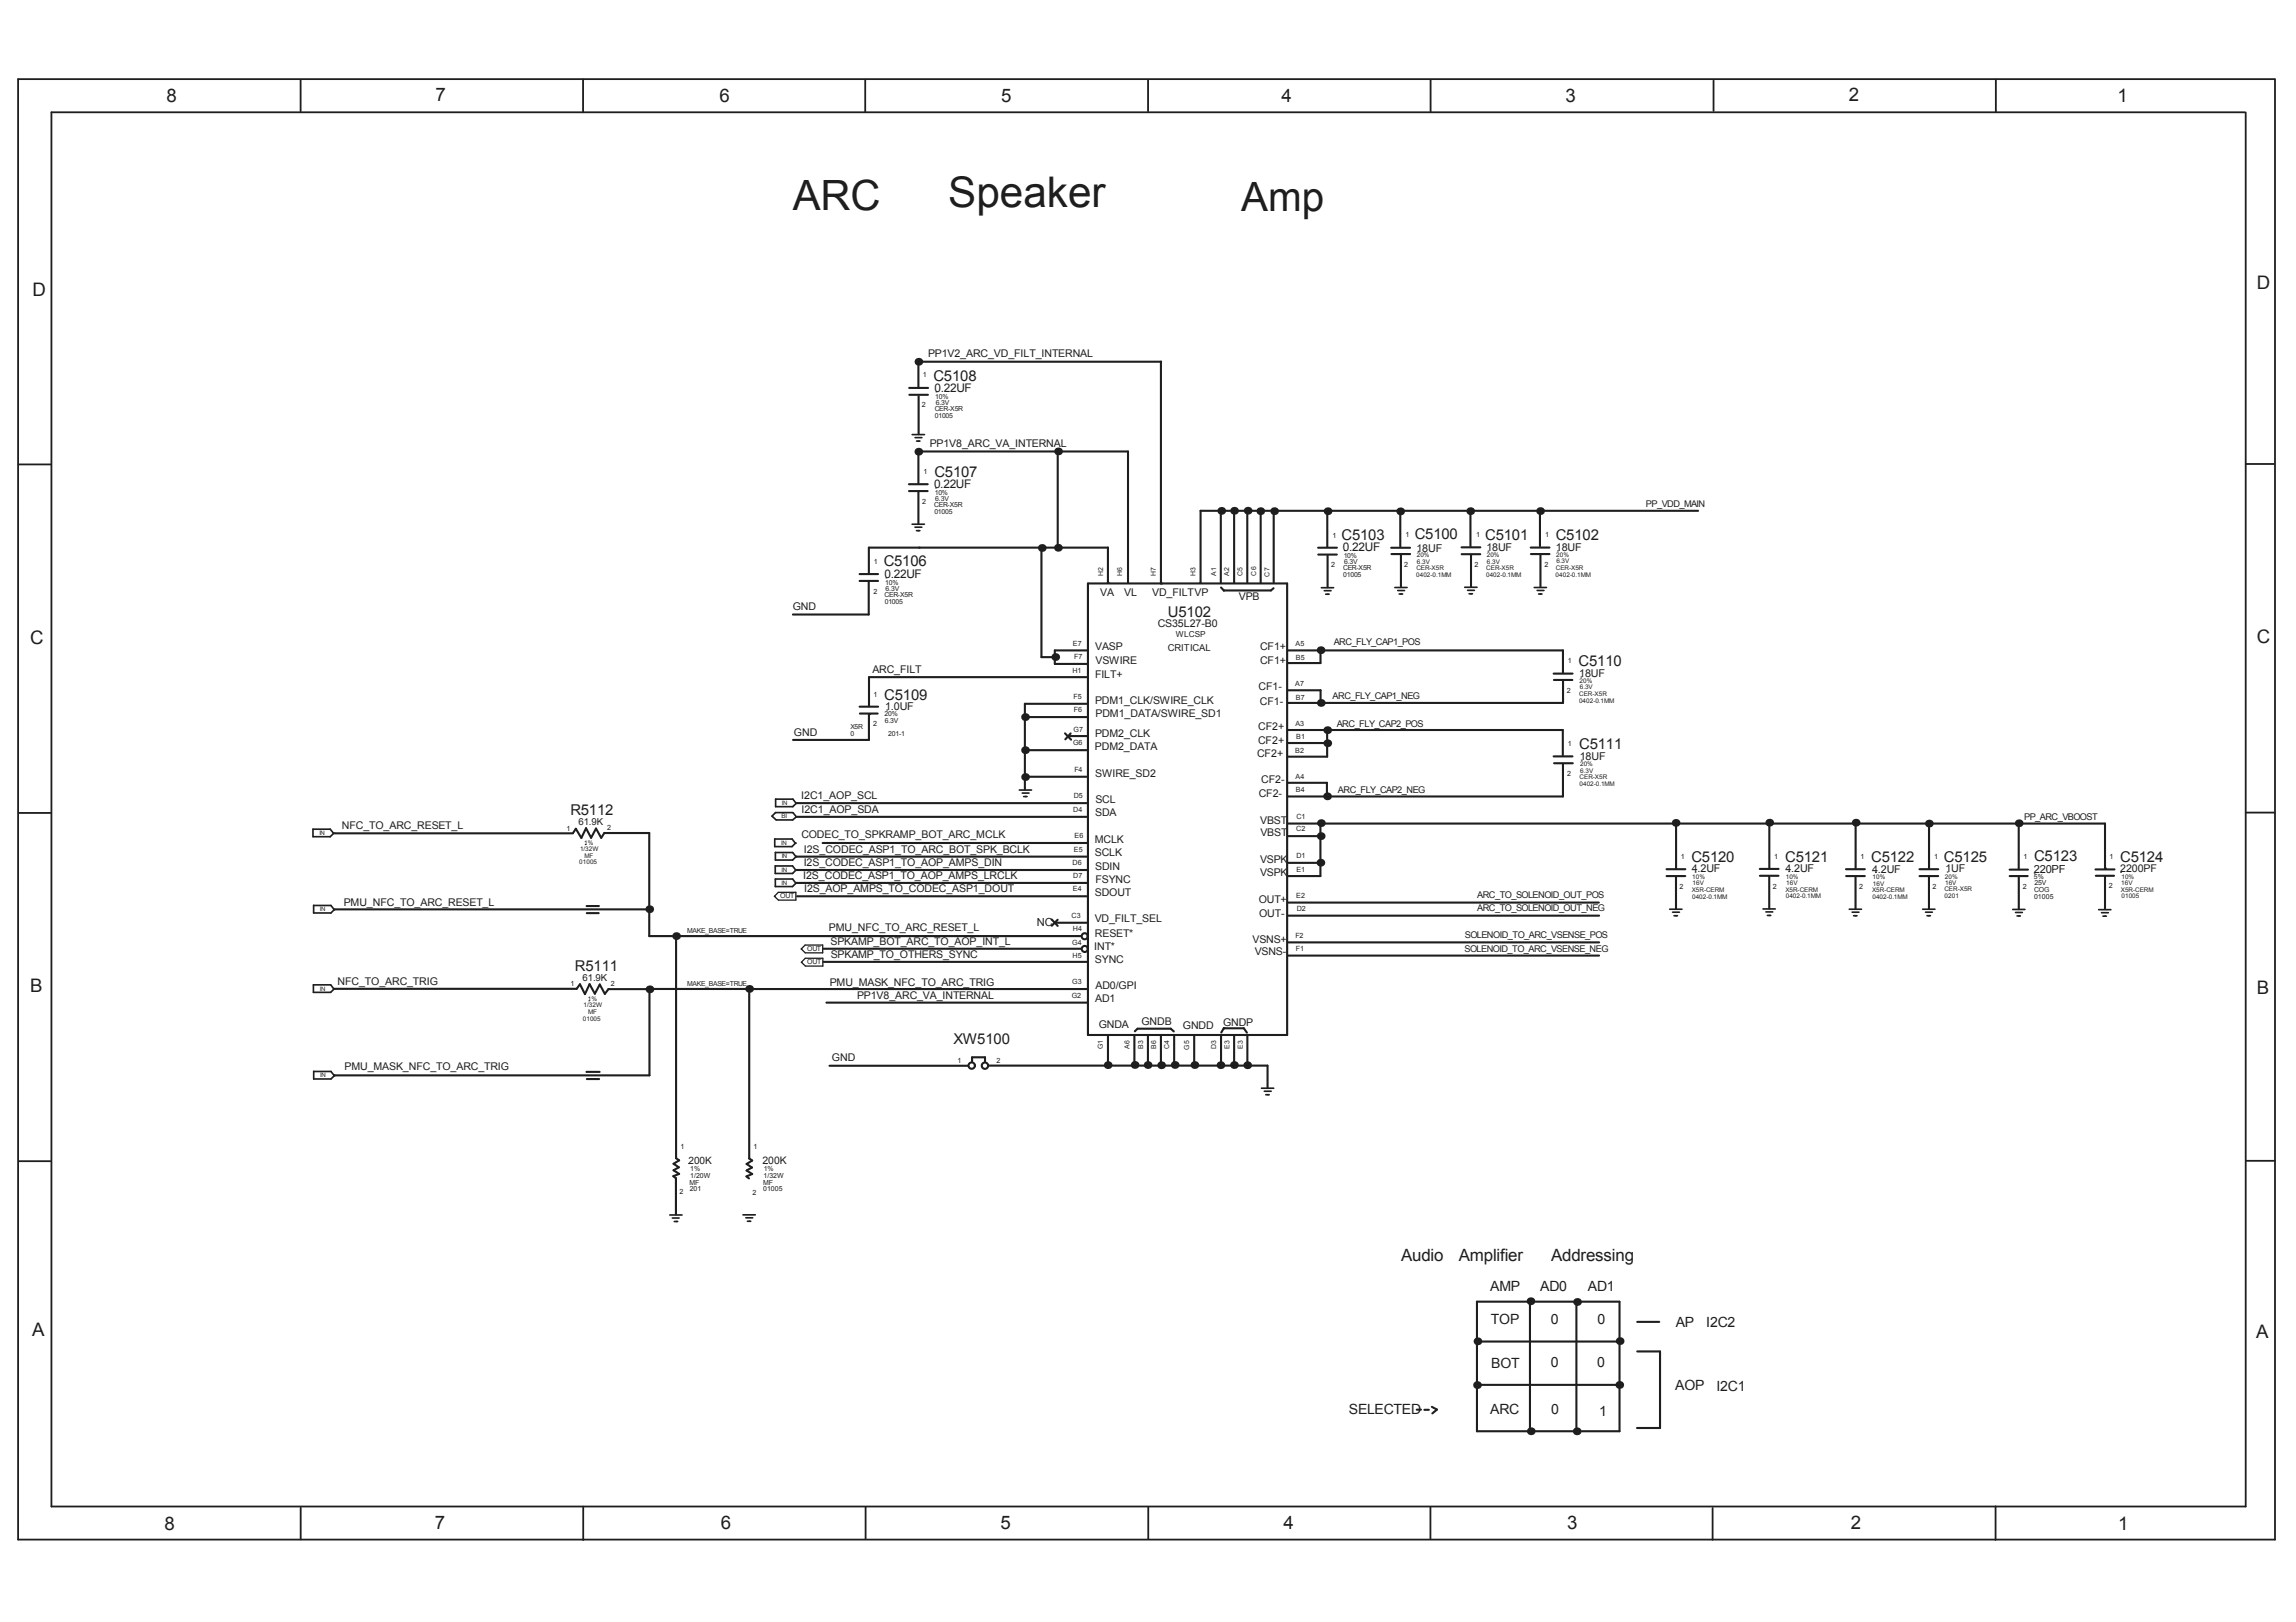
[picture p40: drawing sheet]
<svg xmlns="http://www.w3.org/2000/svg" width="297mm" height="210mm" viewBox="0 0 297 210" stroke-linecap="round" stroke-linejoin="round" font-family="sans-serif">
<defs><g id="words">
<text font-size="5.5" fill="#1e1e1e" x="122.7" y="26.8">Speaker</text>
<text font-size="5.4" fill="#1e1e1e" x="102.6" y="27.2">ARC</text>
<text font-size="5.2" fill="#1e1e1e" x="160.6" y="27.3">Amp</text>
<g font-size="2.4" fill="#1e1e1e">
<text x="21.5" y="13.3">8</text>
<text x="56.3" y="13.1">7</text>
<text x="93.1" y="13.3">6</text>
<text x="129.5" y="13.2">5</text>
<text x="165.8" y="13.3">4</text>
<text x="202.5" y="13.2">3</text>
<text x="239.2" y="13.1">2</text>
<text x="273.9" y="13.2">1</text>
<text x="4.2" y="38.2">D</text>
<text x="292" y="37.3">D</text>
<text x="3.9" y="83.4">C</text>
<text x="292" y="83.3">C</text>
<text x="3.9" y="128.4">B</text>
<text x="292" y="128.6">B</text>
<text x="4.2" y="172.9">A</text>
<text x="291.9" y="173.1">A</text>
<text x="21.3" y="198">8</text>
<text x="56.3" y="197.9">7</text>
<text x="93.3" y="197.9">6</text>
<text x="129.4" y="197.9">5</text>
<text x="166.1" y="197.9">4</text>
<text x="202.7" y="197.9">3</text>
<text x="239.4" y="197.9">2</text>
<text x="274" y="198">1</text>
</g>
<g font-size="2.2" fill="#1e1e1e">
<text x="181.3" y="163.2">Audio</text>
<text x="188.7" y="163.2">Amplifier</text>
<text x="200.7" y="163.2">Addressing</text>
</g>
<g font-size="1.9" fill="#1e1e1e">
<text x="120.8" y="49.3">C5108</text>
<text x="120.9" y="61.7">C5107</text>
<text x="173.6" y="69.9">C5103</text>
<text x="183" y="69.8">C5100</text>
<text x="192.1" y="69.9">C5101</text>
<text x="201.3" y="69.9">C5102</text>
<text x="114.3" y="73.2">C5106</text>
<text x="151.1" y="79.8">U5102</text>
<text x="204.2" y="86.2">C5110</text>
<text x="114.4" y="90.5">C5109</text>
<text x="204.3" y="96.9">C5111</text>
<text x="73.8" y="105.5">R5112</text>
<text x="218.8" y="111.5">C5120</text>
<text x="231" y="111.6">C5121</text>
<text x="242.1" y="111.5">C5122</text>
<text x="251.5" y="111.5">C5125</text>
<text x="263.2" y="111.5">C5123</text>
<text x="274.3" y="111.5">C5124</text>
<text x="74.4" y="125.6">R5111</text>
<text x="123.4" y="135.1">XW5100</text>
</g>
<g font-size="1.8" fill="#1e1e1e">
<text x="192.8" y="167.1">AMP</text>
<text x="199.3" y="167">AD0</text>
<text x="205.4" y="167.1">AD1</text>
<text x="192.9" y="171.4">TOP</text>
<text x="200.6" y="171.3">0</text>
<text x="206.7" y="171.3">0</text>
<text x="216.8" y="171.7">AP</text>
<text x="220.7" y="171.7">I2C2</text>
<text x="192.9" y="177">BOT</text>
<text x="200.6" y="176.9">0</text>
<text x="206.6" y="176.9">0</text>
<text x="216.7" y="179.9">AOP</text>
<text x="222.1" y="180">I2C1</text>
<text x="174.5" y="182.9">SELECTED</text>
<text x="192.8" y="183">ARC</text>
<text x="200.7" y="183">0</text>
<text x="206.9" y="183.2">1</text>
</g>
<g font-size="1.5" fill="#1e1e1e">
<text x="120.9" y="50.7">0.22UF</text>
<text x="120.8" y="63.2">0.22UF</text>
<text x="173.7" y="71.3">0.22UF</text>
<text x="114.4" y="74.8">0.22UF</text>
</g>
<g font-size="1.4" fill="#1e1e1e">
<text x="120.1" y="46.2">PP1V2_ARC_VD_FILT_INTERNAL</text>
<text x="120.3" y="57.8">PP1V8_ARC_VA_INTERNAL</text>
<text x="183.2" y="71.4">18UF</text>
<text x="192.3" y="71.3">18UF</text>
<text x="201.3" y="71.3">18UF</text>
<text x="142.4" y="77.1">VA</text>
<text x="145.4" y="77.1">VL</text>
<text x="149.1" y="77.2">VD_FILTVP</text>
<text x="160.3" y="77.7">VPB</text>
<text x="102.6" y="78.9">GND</text>
<text x="149.8" y="81.2">CS35L27-B0</text>
<text x="112.9" y="87.1">ARC_FILT</text>
<text x="141.7" y="87.7">FILT+</text>
<text x="141.7" y="84.1">VASP</text>
<text x="141.7" y="85.9">VSWIRE</text>
<text x="162.8" y="89.3">CF1-</text>
<text x="163" y="85.9">CF1+</text>
<text x="163" y="84.2">CF1+</text>
<text x="204.3" y="87.6">18UF</text>
<text x="102.7" y="95.3">GND</text>
<text x="114.5" y="91.9">1.0UF</text>
<text x="141.7" y="91.1">PDM1_CLK/SWIRE_CLK</text>
<text x="141.7" y="95.4">PDM2_CLK</text>
<text x="141.7" y="92.8">PDM1_DATA/SWIRE_SD1</text>
<text x="162.8" y="94.5">CF2+</text>
<text x="163" y="91.2">CF1-</text>
<text x="141.7" y="97.1">PDM2_DATA</text>
<text x="141.7" y="100.5">SWIRE_SD2</text>
<text x="162.6" y="98">CF2+</text>
<text x="162.8" y="96.2">CF2+</text>
<text x="163.2" y="101.3">CF2-</text>
<text x="204.4" y="98.4">18UF</text>
<text x="44.2" y="107.2">NFC_TO_ARC_RESET_L</text>
<text x="103.7" y="103.4">I2C1_AOP_SCL</text>
<text x="103.7" y="105.2">I2C1_AOP_SDA</text>
<text x="141.7" y="105.6">SDA</text>
<text x="141.7" y="103.9">SCL</text>
<text x="162.8" y="103.1">CF2-</text>
<text x="163" y="106.6">VBST</text>
<text x="103.7" y="108.5">CODEC_TO_SPKRAMP_BOT_ARC_MCLK</text>
<text x="103.9" y="113.7">I2S_CODEC_ASP1_TO_AOP_AMPS_LRCLK</text>
<text x="104" y="112">I2S_CODEC_ASP1_TO_AOP_AMPS_DIN</text>
<text x="104" y="110.4">I2S_CODEC_ASP1_TO_ARC_BOT_SPK_BCLK</text>
<text x="141.6" y="109.1">MCLK</text>
<text x="141.6" y="110.8">SCLK</text>
<text x="141.7" y="112.6">SDIN</text>
<text x="163" y="111.6">VSPK</text>
<text x="163" y="113.4">VSPK</text>
<text x="163.1" y="108.2">VBST</text>
<text x="218.9" y="112.9">4.2UF</text>
<text x="231" y="112.8">4.2UF</text>
<text x="242.2" y="112.9">4.2UF</text>
<text x="251.7" y="112.9">1UF</text>
<text x="263.1" y="113">220PF</text>
<text x="274.3" y="112.9">2200PF</text>
<text x="44.5" y="117.2">PMU_NFC_TO_ARC_RESET_L</text>
<text x="104" y="115.5">I2S_AOP_AMPS_TO_CODEC_ASP1_DOUT</text>
<text x="134.1" y="119.9">NC</text>
<text x="141.6" y="119.4">VD_FILT_SEL</text>
<text x="141.6" y="115.9">SDOUT</text>
<text x="141.7" y="114.3">FSYNC</text>
<text x="162.8" y="116.8">OUT+</text>
<text x="162.9" y="118.7">OUT-</text>
<text x="107.2" y="120.5">PMU_NFC_TO_ARC_RESET_L</text>
<text x="107.5" y="122.4">SPKAMP_BOT_ARC_TO_AOP_INT_L</text>
<text x="107.5" y="124">SPKAMP_TO_OTHERS_SYNC</text>
<text x="141.6" y="122.9">INT*</text>
<text x="141.7" y="124.6">SYNC</text>
<text x="141.7" y="121.2">RESET*</text>
<text x="162" y="122">VSNS+</text>
<text x="162.3" y="123.6">VSNS-</text>
<text x="43.7" y="127.4">NFC_TO_ARC_TRIG</text>
<text x="107.3" y="127.5">PMU_MASK_NFC_TO_ARC_TRIG</text>
<text x="110.9" y="129.3">PP1V8_ARC_VA_INTERNAL</text>
<text x="141.7" y="129.7">AD1</text>
<text x="141.7" y="128">AD0/GPI</text>
<text x="107.6" y="137.3">GND</text>
<text x="142.2" y="133">GNDA</text>
<text x="147.7" y="132.6">GNDB</text>
<text x="153" y="133.1">GNDD</text>
<text x="158.2" y="132.7">GNDP</text>
<text x="44.6" y="138.5">PMU_MASK_NFC_TO_ARC_TRIG</text>
</g>
<g font-size="1.3" fill="#1e1e1e">
<text x="89.1" y="150.6">200K</text>
<text x="98.6" y="150.6">200K</text>
</g>
<g font-size="1.2" fill="#1e1e1e">
<text x="212.9" y="65.6">PP_VDD_MAIN</text>
<text x="172.5" y="83.5">ARC_FLY_CAP1_POS</text>
<text x="151.1" y="84.3">CRITICAL</text>
<text x="172.4" y="90.5">ARC_FLY_CAP1_NEG</text>
<text x="172.9" y="94">ARC_FLY_CAP2_POS</text>
<text x="74.8" y="106.8">61.9K</text>
<text x="173.1" y="102.6">ARC_FLY_CAP2_NEG</text>
<text x="261.9" y="106.1">PP_ARC_VBOOST</text>
<text x="191.1" y="116.3">ARC_TO_SOLENOID_OUT_POS</text>
<text x="191.1" y="117.9">ARC_TO_SOLENOID_OUT_NEG</text>
<text x="189.5" y="123.2">SOLENOID_TO_ARC_VSENSE_NEG</text>
<text x="189.5" y="121.4">SOLENOID_TO_ARC_VSENSE_POS</text>
<text x="75.4" y="127">61.9K</text>
</g>
<text font-size="1.1" fill="#1e1e1e" x="152.1" y="82.5">WLCSP</text>
<g font-size=".9" fill="#1e1e1e">
<text x="119.3" y="52.7">2</text>
<text x="119.4" y="48.8">1</text>
<text x="120.9" y="53.2">CER-X5R</text>
<text x="121" y="51.6">10%</text>
<text x="121.1" y="52.4">6.3V</text>
<text x="121" y="54.1">01005</text>
<text x="119.3" y="65.2">2</text>
<text x="119.5" y="61.4">1</text>
<text x="120.9" y="65.7">CER-X5R</text>
<text x="120.9" y="64.1">10%</text>
<text x="121" y="64.8">6.3V</text>
<text x="120.9" y="66.5">01005</text>
<text x="172.4" y="69.6">1</text>
<text x="181.8" y="69.5">1</text>
<text x="191" y="69.6">1</text>
<text x="199.9" y="69.5">1</text>
<text x="113" y="76.9">2</text>
<text x="113" y="72.9">1</text>
<text x="114.4" y="77.3">CER-X5R</text>
<text x="114.5" y="75.7">10%</text>
<text x="114.6" y="76.5">6.3V</text>
<text x="142.7" y="74.5" transform="rotate(-90 142.7 74.5)">H2</text>
<text x="145.2" y="74.6" transform="rotate(-90 145.2 74.6)">H6</text>
<text x="149.5" y="74.5" transform="rotate(-90 149.5 74.5)">H7</text>
<text x="154.7" y="74.5" transform="rotate(-90 154.7 74.5)">H3</text>
<text x="157.3" y="74.5" transform="rotate(-90 157.3 74.5)">A1</text>
<text x="159" y="74.6" transform="rotate(-90 159 74.6)">A2</text>
<text x="160.8" y="74.6" transform="rotate(-90 160.8 74.6)">C5</text>
<text x="162.5" y="74.5" transform="rotate(-90 162.5 74.5)">C6</text>
<text x="164.3" y="74.6" transform="rotate(-90 164.3 74.6)">C7</text>
<text x="172.2" y="73.4">2</text>
<text x="173.8" y="73.8">CER-X5R</text>
<text x="173.8" y="74.6">01005</text>
<text x="173.8" y="72.2">10%</text>
<text x="173.9" y="72.9">6.3V</text>
<text x="181.7" y="73.4">2</text>
<text x="190.8" y="73.4">2</text>
<text x="199.8" y="73.3">2</text>
<text x="114.5" y="78.1">01005</text>
<text x="138.8" y="83.5">E7</text>
<text x="167.6" y="83.6">A5</text>
<text x="138.7" y="87">H1</text>
<text x="139" y="85.3">F7</text>
<text x="167.6" y="88.8">A7</text>
<text x="167.7" y="85.4">B5</text>
<text x="202.7" y="89.7">2</text>
<text x="202.8" y="85.8">1</text>
<text x="110" y="95.2">0</text>
<text x="110" y="94.4">X5R</text>
<text x="113" y="94">2</text>
<text x="113" y="90.1">1</text>
<text x="114.4" y="92.7">20%</text>
<text x="114.5" y="93.5">6.3V</text>
<text x="114.9" y="95.2">201-1</text>
<text x="138.9" y="94.8">G7</text>
<text x="138.9" y="90.4">F5</text>
<text x="138.9" y="92.2">F6</text>
<text x="167.6" y="93.9">A3</text>
<text x="167.6" y="90.5">B7</text>
<text x="167.7" y="95.7">B1</text>
<text x="138.8" y="96.4">G6</text>
<text x="139" y="99.9">F4</text>
<text x="167.6" y="97.4">B2</text>
<text x="167.6" y="100.8">A4</text>
<text x="202.7" y="100.4">2</text>
<text x="202.8" y="96.6">1</text>
<text x="73.3" y="107.5">1</text>
<text x="78.5" y="107.5">2</text>
<text x="138.9" y="105.1">D4</text>
<text x="138.9" y="103.3">D5</text>
<text x="167.7" y="102.5">B4</text>
<text x="167.7" y="107.6">C2</text>
<text x="167.7" y="105.9">C1</text>
<text x="138.8" y="111.9">D6</text>
<text x="138.8" y="113.6">D7</text>
<text x="138.9" y="110.3">E5</text>
<text x="139" y="108.5">E6</text>
<text x="167.7" y="112.9">E1</text>
<text x="167.7" y="111.1">D1</text>
<text x="217.5" y="111.2">1</text>
<text x="229.5" y="111.2">1</text>
<text x="240.7" y="111.2">1</text>
<text x="250.2" y="111.2">1</text>
<text x="261.8" y="111.2">1</text>
<text x="263.1" y="113.8">5%</text>
<text x="272.9" y="111.2">1</text>
<text x="101" y="116.3">OUT</text>
<text x="138.6" y="118.8">C3</text>
<text x="138.8" y="115.3">E4</text>
<text x="167.7" y="116.2">E2</text>
<text x="167.8" y="117.9">D2</text>
<text x="217.3" y="115">2</text>
<text x="229.4" y="115">2</text>
<text x="240.5" y="115">2</text>
<text x="250" y="115">2</text>
<text x="261.7" y="115">2</text>
<text x="263.1" y="115.5">COG</text>
<text x="263.1" y="116.3">01005</text>
<text x="263.2" y="114.6">25V</text>
<text x="272.8" y="115">2</text>
<text x="88.9" y="120.8">MAKE_BASE=TRUE</text>
<text x="104.4" y="123.1">OUT</text>
<text x="104.4" y="124.8">OUT</text>
<text x="138.7" y="122.3">G4</text>
<text x="138.8" y="124">H5</text>
<text x="138.8" y="120.5">H4</text>
<text x="167.6" y="121.4">F2</text>
<text x="167.6" y="123.1">F1</text>
<text x="73.8" y="127.6">1</text>
<text x="79" y="127.6">2</text>
<text x="88.9" y="127.6">MAKE_BASE=TRUE</text>
<text x="138.7" y="129.1">G2</text>
<text x="138.7" y="127.4">G3</text>
<text x="123.9" y="137.6">1</text>
<text x="128.9" y="137.5">2</text>
<text x="142.7" y="135.8" transform="rotate(-90 142.7 135.8)">G1</text>
<text x="146.1" y="135.8" transform="rotate(-90 146.1 135.8)">A6</text>
<text x="147.9" y="135.7" transform="rotate(-90 147.9 135.7)">B3</text>
<text x="149.6" y="135.7" transform="rotate(-90 149.6 135.7)">B6</text>
<text x="151.3" y="135.8" transform="rotate(-90 151.3 135.8)">C4</text>
<text x="153.8" y="135.9" transform="rotate(-90 153.8 135.9)">G5</text>
<text x="157.3" y="135.8" transform="rotate(-90 157.3 135.8)">D3</text>
<text x="159" y="135.8" transform="rotate(-90 159 135.8)">E3</text>
<text x="160.8" y="135.7" transform="rotate(-90 160.8 135.7)">E3</text>
<text x="88" y="148.6">1</text>
<text x="97.5" y="148.6">1</text>
<text x="87.9" y="154.6">2</text>
<text x="89.2" y="153.3">MF</text>
<text x="89.2" y="154.1">201</text>
<text x="89.3" y="152.4">1/20W</text>
<text x="89.3" y="151.5">1%</text>
<text x="97.4" y="154.6">2</text>
<text x="98.7" y="154.2">01005</text>
<text x="98.7" y="153.4">MF</text>
<text x="98.8" y="152.5">1/32W</text>
<text x="98.8" y="151.6">1%</text>
</g>
<g font-size=".8" fill="#1e1e1e">
<text x="183.2" y="74.7">0402-0.1MM</text>
<text x="183.2" y="73.8">CER-X5R</text>
<text x="183.3" y="72.1">20%</text>
<text x="183.3" y="73">6.3V</text>
<text x="192.3" y="74.6">0402-0.1MM</text>
<text x="192.3" y="73.8">CER-X5R</text>
<text x="192.3" y="72.1">20%</text>
<text x="192.4" y="72.9">6.3V</text>
<text x="201.3" y="74.6">0402-0.1MM</text>
<text x="201.3" y="73.8">CER-X5R</text>
<text x="201.3" y="72.1">20%</text>
<text x="201.4" y="72.9">6.3V</text>
<text x="204.4" y="88.4">20%</text>
<text x="204.4" y="89.2">6.3V</text>
<text x="204.3" y="90.9">0402-0.1MM</text>
<text x="204.3" y="90.1">CER-X5R</text>
<text x="204.3" y="101.7">0402-0.1MM</text>
<text x="204.4" y="100.8">CER-X5R</text>
<text x="204.4" y="99.2">20%</text>
<text x="204.4" y="100">6.3V</text>
<text x="101.1" y="105.9">BI</text>
<text x="101.2" y="104.2">IN</text>
<text x="41.3" y="108">IN</text>
<text x="74.9" y="111.9">01005</text>
<text x="75" y="110.1">1/32W</text>
<text x="75.6" y="109.3">1%</text>
<text x="75.6" y="111.1">MF</text>
<text x="101.1" y="109.3">IN</text>
<text x="101.1" y="112.8">IN</text>
<text x="101.1" y="111.1">IN</text>
<text x="218.9" y="113.8">10%</text>
<text x="231" y="113.7">10%</text>
<text x="242.3" y="113.8">10%</text>
<text x="251.6" y="113.7">20%</text>
<text x="274.5" y="113.7">10%</text>
<text x="41.4" y="117.9">IN</text>
<text x="101.1" y="114.5">IN</text>
<text x="218.9" y="115.4">X5R-CERM</text>
<text x="218.9" y="116.3">0402-0.1MM</text>
<text x="219" y="114.6">16V</text>
<text x="231" y="115.4">X5R-CERM</text>
<text x="231" y="116.2">0402-0.1MM</text>
<text x="231.1" y="114.5">16V</text>
<text x="242.2" y="115.5">X5R-CERM</text>
<text x="242.2" y="116.3">0402-0.1MM</text>
<text x="242.3" y="114.6">16V</text>
<text x="251.6" y="115.3">CER-X5R</text>
<text x="251.6" y="116.2">0201</text>
<text x="251.6" y="114.5">16V</text>
<text x="274.4" y="115.4">X5R-CERM</text>
<text x="274.4" y="114.6">16V</text>
<text x="274.5" y="116.2">01005</text>
<text x="41.4" y="128.2">IN</text>
<text x="75.5" y="130.4">1/32W</text>
<text x="76.1" y="129.5">1%</text>
<text x="76.1" y="131.3">MF</text>
<text x="75.4" y="132.1">01005</text>
<text x="41.4" y="139.4">IN</text>
</g>
</g></defs>
<g fill="none" stroke="#1e1e1e" stroke-width=".22">
<path d="M118 56.2h1.6M118.4 56.6h.9M118.6 57.1h.4M118 67.8h1.6M118.4 68.2h.9M118.6 68.7h.4M170.9 76.1h1.6M171.3 76.4h.9M171.5 76.9h.4M180.5 76h1.5M180.8 76.4h.9M181 76.9h.5"/>
<path d="M189.5 76h1.6M189.9 76.4h.8M190.1 76.8h.4M198.5 76h1.6M198.9 76.4h.8M199 76.9h.5M40.5 107.3v1h2.2l.4-.4M40.5 107.3h2.2l.4 .5M40.6 117.2v.9h2.2l.4-.4M40.6 117.2h2.2l.4 .5M100.2 108.6h2.3l.4 .5-.4 .5h-2.3zM100.3 112.1h2.2l.4 .5"/>
<path d="M100.3 112v1h2.2l.5-.4M100.3 113.8h2.2l.5 .5-.5 .4h-2.2zM100.3 103.4v1h2.3l.4-.4M100.3 103.4h2.3l.4 .6M102.6 105.2h-2.3l-.4 .4M102.6 105.2l.4 .5-.5 .4h-2.1l-.5-.5M103 110.8l-.4-.5h-2.3v1h2.2l.5-.4M131.9 102.2h1.6M132.2 102.6h.9M132.4 103.1h.5M216 117.7h1.6M216.4 118h.9"/>
<path d="M216.6 118.5h.4M228.1 117.6h1.6M228.5 118h.8M228.6 118.5h.5M239.2 117.7h1.6M239.6 118h.9M239.8 118.5h.4M248.7 117.7h1.6M249.1 118h.9M249.3 118.5h.4M260.4 117.7h1.6M260.8 118.1h.8"/>
<path d="M261 118.5h.4M271.5 117.7h1.6M271.9 118.1h.9M272.1 118.6h.4M40.5 127.4v1h2.3l.4-.4M40.5 127.5h2.3l.4 .5M43.2 139.2l-.4-.5-2.2-.1v1h2.2l.4-.4M86.7 157.2h1.5M87 157.6h.9M87.2 158.1h.5M96.1 157.2h1.6M96.5 157.6h.9"/>
<path d="M96.7 158h.4M163.2 140.8h1.6M163.6 141.2h.9M163.8 141.7h.4"/>
</g>
<g fill="none" stroke="#1e1e1e" stroke-width=".27">
<path d="M117.6 50.2h2.5M117.6 51.1h2.5M118.8 46.9v3.3M118.8 58.7v3.8M118.8 51.3v4.9M119.1 58.4h26.8v17M119.1 46.8h31.1M136.8 58.3v12.4M150.2 46.8v28.7M111.2 75.2h2.4M111.2 74.3h2.4M112.4 75.3v4.2h-9.8"/>
<path d="M112.4 74.2v-3.3h30.9v4.5M117.6 62.7h2.4M117.6 63.6h2.4M118.8 63.7v4.1M134.7 71v14h1.4M140.8 75.5h25.7v58.4h-25.7zM143.3 75.4h.1M155.3 75.4h.1M157.9 66.3v9.1M158 76l.3 .4M158.3 76.4h.1M159.7 66.3v9.1"/>
<path d="M161.4 65.9v9.5M163.1 66.3v9.1M164.8 76.1l-.4 .3h-6.1M164.8 66.3v9.1M170.5 70.9h2.5M170.5 71.8h2.5M171.7 65.9v4.9M171.8 71.9v4.1M180 70.9h2.4M180 71.7h2.4M181.2 66.2v4.5M181.2 71.8v4.1"/>
<path d="M189.1 70.8h2.4M189.1 71.7h2.4M190.2 66.3v4.4M190.3 71.8v4.1M198 70.9h2.5M198.1 71.7h2.4M199.2 66.3v4.4M199.3 71.8v4.1M219.7 66.1h-64.4v9.3M111.2 91.5h2.4M111.2 92.3h2.3M112.4 92.5v3.3h-9.8"/>
<path d="M112.5 92.4h.1M132.7 92.8h8M132.8 97.1h7.9M137.8 94.9l.8 .8M138.4 95.3h2.3M138.5 94.9l-.7 .8M140.7 84.2h-4.2v1.7h4.1M140.7 87.6h-28.3v3.8M140.7 91.1h-8.1v11.1M166.6 96.2h4.8M166.6 89.3h4.2v1.5M166.6 94.5h35.6v3.2"/>
<path d="M166.6 84.2h35.6v2.8M170.8 84.2v1.6h-4.2M171.7 94.8v3.1h-5.1M201 97.9h2.4M201 87.2h2.4M201 88h2.4M201.1 98.8h2.4M202.2 98.9v4.2h-35.6M202.2 88v3h-35.6M43.2 107.8h30.9M43.3 117.7h40.3M74.1 107.8l.4-.5 .7 1.1 .6-1.2 .7 1.2 .6-1.2 .7 1.2 .4-.6h5.8v13.3h55.8"/>
<path d="M75.9 117.3h1.6M75.9 118.2h1.6M103 112.6h37.7M103 114.3h37.7M103 110.9h37.6M103 103.9h37.6M103.1 105.7h37.7M103.1 116h37.6M106.4 109.1h34.3M133.1 100.5h7.7M136.1 119l.7 .8M136.7 119.4h3.9"/>
<path d="M136.8 119l-.7 .8M166.6 106.6h105.7v5.8M166.6 116.8h40.2M166.6 101.3h5.1v1.5M166.6 111.7h4.1M166.6 118.5h40.3M166.6 108.2h4.1M170.8 106.7v6.7h-4.2M215.6 112.5h2.4M215.6 113.4h2.4M216.8 113.5v4.1M216.8 106.6v5.9"/>
<path d="M227.7 112.4h2.4M227.7 113.3h2.4M228.9 113.5v4.1M228.9 106.6v5.8M238.8 112.5h2.5M238.8 113.4h2.5M240.1 113.5v4.1M240.1 106.6v5.9M248.3 112.5h2.5M248.3 113.4h2.5M249.6 113.5v4.1M249.6 106.6v5.9"/>
<path d="M260 112.5h2.4M260 113.4h2.3M261.2 106.4v6.1M261.2 113.4v4.3M271.1 112.5h2.5M271.1 113.3h2.4M272.3 112.4h.1M272.3 113.4v4.2M43.2 128h31.4l.4-.6 .7 1.2 .6-1.2 .7 1.2 .6-1.2 .6 1.2 .5-.6h5.3v11.2h-40.8M75.9 138.7h1.7M75.9 139.6h1.6M84.1 128h12.6"/>
<path d="M87.5 121.4v28.5l.4 .3-.8 .4 .7 .5-.7 .3 .8 .5-.8 .3 .3 .3v4.6M106.5 122.8h33.4M106.5 124.5h34.1M106.9 129.7h33.8M107.3 137.9h17.9M125.8 137.4v-.6h1.6v.6M128 137.9h36v2.9M140.6 128h-43.7v21.9l.4 .3-.7 .4 .7 .5-.7 .4 .7 .4-.7 .3 .3 .3M143.3 134.1v3.4M146.8 134.1v3.4M146.8 133.5l.4-.4h4.3l.4 .4M148.5 134v3.5"/>
<path d="M150.2 134v3.5M151.9 134v3.6M154.5 134.1v3.5M158 134v3.5M158.3 133.1l-.3 .5M158.3 133.1h.1M158.3 133.1h2.6l.4 .5M159.7 134.1v3.4M161.4 134v3.5M166.6 123.7h40.3M166.7 122h40.2M191.4 179.2h17.9"/>
<path d="M191.4 173.6h17.8M197.9 168.5v16.5M203.9 168.7v16.1M209.5 168.4h-18.4v16.8h18.4v-16.7M211.8 174.9h3v9.9h-3M211.8 171.1h2.9M183.3 182.4h.5M184.3 182.4h.6M185.2 182.1l.7 .3-.6 .5"/>
<circle cx="125.7" cy="137.9" r=".41"/>
<circle cx="127.4" cy="137.9" r=".41"/>
<circle cx="140.3" cy="121.2" r=".39"/>
<circle cx="140.3" cy="122.8" r=".39"/>
</g>
<path d="M100.7 115.5h2.3v1h-2.3l-.5-.5zM103.7 122.8l.5-.5h2.2v1h-2.2zM104.2 124h2.3v1h-2.3l-.5-.5z" fill="none" stroke="#1e1e1e" stroke-width=".17"/>
<g fill="none" stroke="#1e1e1e" stroke-width=".23">
<path d="M38.9 10.4v4M75.4 10.3v4.2M111.9 10.3v4.2M148.5 10.3v4.1M185.1 10.3v4.1M221.7 10.4v4M258.2 10.3v4.2M290.4 14.5h-283.7v180.5h283.8v-180.4M294.3 10.2h-292v189h292v-188.9M2.4 60.1h4.2M290.5 60h3.7M2.4 105.2h4.1"/>
<path d="M290.5 105.2h3.8M2.5 150.3h4M290.6 150.2h3.7M38.9 195.1v4.1M75.5 195v4.3M112 195v4.2M148.6 195.1v4.1M185.1 195v4.1M221.6 195.2v4.1M258.2 194.9v4.4"/>
</g>
<g fill="none" stroke="#1e1e1e" stroke-width=".13">
<path d="M121.1 50.7h.1M114.6 74.8h.1M121 63.1h.1M173.9 71.3h.1M183.4 71.3h.1M192.5 71.3h.1M201.5 71.3h.1M114.7 91.9h.1M204.5 87.6h.1M204.6 98.4h.1M75.7 109.3h.1M219.3 112.9h.1"/>
<path d="M231.4 112.8h.1M242.6 112.9h.1M251.9 112.8h.1M263.2 113h.1M274.3 112.9h.1M76.2 129.5h.1M103.7 122.8h.1M103.7 124.5h.1M89.1 150.6h.1M99.1 150.6h.1M2.4 199.2h.1"/>
</g>
<path d="M43.1 107.8h.1M43.2 117.7h.1M102.9 109.1h.1M102.9 112.6h.1M102.9 114.3h.1M103 110.8h.1M103 103.9h.1M43.2 128h.1M43.2 139.2h.1" fill="none" stroke="#1e1e1e" stroke-width=".21"/>
<g fill="none" stroke="#1e1e1e" stroke-width=".19">
<path d="M118.8 57.1h.1M118.8 68.7h.1M171.7 76.9h.1M181.2 76.9h.1M190.3 76.8h.1M199.3 76.9h.1M132.6 103.1h.1M216.8 118.5h.1M228.9 118.5h.1M240 118.5h.1M249.5 118.5h.1M261.1 118.5h.1"/>
<path d="M272.3 118.6h.1M87.5 158.1h.1M96.9 158h.1M164 141.7h.1"/>
</g>
<path d="M99.9 105.6h.1" fill="none" stroke="#1e1e1e" stroke-width=".14"/>
<circle cx="84" cy="128" r=".5" fill="#1e1e1e"/>
<path d="M100.2 116h.1" fill="none" stroke="#1e1e1e" stroke-width=".13"/>
<g fill="#1e1e1e">
<circle cx="118.8" cy="58.5" r=".5"/>
<circle cx="118.8" cy="46.8" r=".5"/>
<circle cx="134.8" cy="70.9" r=".5"/>
<circle cx="136.5" cy="85" r=".5"/>
<circle cx="136.9" cy="70.9" r=".5"/>
<circle cx="136.9" cy="58.4" r=".5"/>
<circle cx="170.9" cy="106.5" r=".5"/>
<circle cx="170.9" cy="91" r=".5"/>
<circle cx="191.1" cy="179.2" r=".5"/>
<circle cx="198" cy="185.2" r=".5"/>
<circle cx="204" cy="185.2" r=".5"/>
<circle cx="209.5" cy="179.2" r=".5"/>
<circle cx="240.1" cy="106.5" r=".5"/>
<circle cx="84" cy="117.7" r=".5"/>
<circle cx="143.3" cy="137.8" r=".5"/>
<circle cx="146.8" cy="137.8" r=".5"/>
<circle cx="150.2" cy="137.9" r=".5"/>
<circle cx="148.5" cy="137.8" r=".5"/>
<circle cx="152" cy="137.8" r=".5"/>
<circle cx="154.5" cy="137.8" r=".5"/>
<circle cx="157.9" cy="137.8" r=".5"/>
<circle cx="158" cy="66.1" r=".5"/>
<circle cx="161.4" cy="137.9" r=".5"/>
<circle cx="161.4" cy="66.1" r=".5"/>
<circle cx="164.8" cy="66.1" r=".5"/>
<circle cx="170.9" cy="108.2" r=".5"/>
<circle cx="170.8" cy="111.6" r=".5"/>
<circle cx="170.8" cy="84.1" r=".5"/>
<circle cx="191.1" cy="173.6" r=".5"/>
<circle cx="198" cy="168.4" r=".5"/>
<circle cx="204" cy="168.5" r=".5"/>
<circle cx="209.5" cy="173.6" r=".5"/>
<circle cx="96.9" cy="128" r=".5"/>
<circle cx="87.5" cy="121.1" r=".5"/>
<circle cx="132.6" cy="100.6" r=".5"/>
<circle cx="132.6" cy="97.1" r=".5"/>
<circle cx="171.7" cy="103.1" r=".5"/>
<circle cx="171.7" cy="94.5" r=".5"/>
<circle cx="216.8" cy="106.5" r=".5"/>
<circle cx="228.9" cy="106.5" r=".5"/>
<circle cx="249.5" cy="106.6" r=".5"/>
<circle cx="261.2" cy="106.5" r=".5"/>
<circle cx="132.6" cy="92.8" r=".5"/>
<circle cx="159.6" cy="137.8" r=".5"/>
<circle cx="163" cy="66.1" r=".5"/>
<circle cx="159.7" cy="66.1" r=".5"/>
<circle cx="171.7" cy="96.2" r=".5"/>
<circle cx="181.1" cy="66.2" r=".5"/>
<circle cx="171.8" cy="66.2" r=".5"/>
<circle cx="190.2" cy="66.1" r=".5"/>
<circle cx="199.2" cy="66.1" r=".5"/>
</g>
<use href="#words"/>
</svg>
